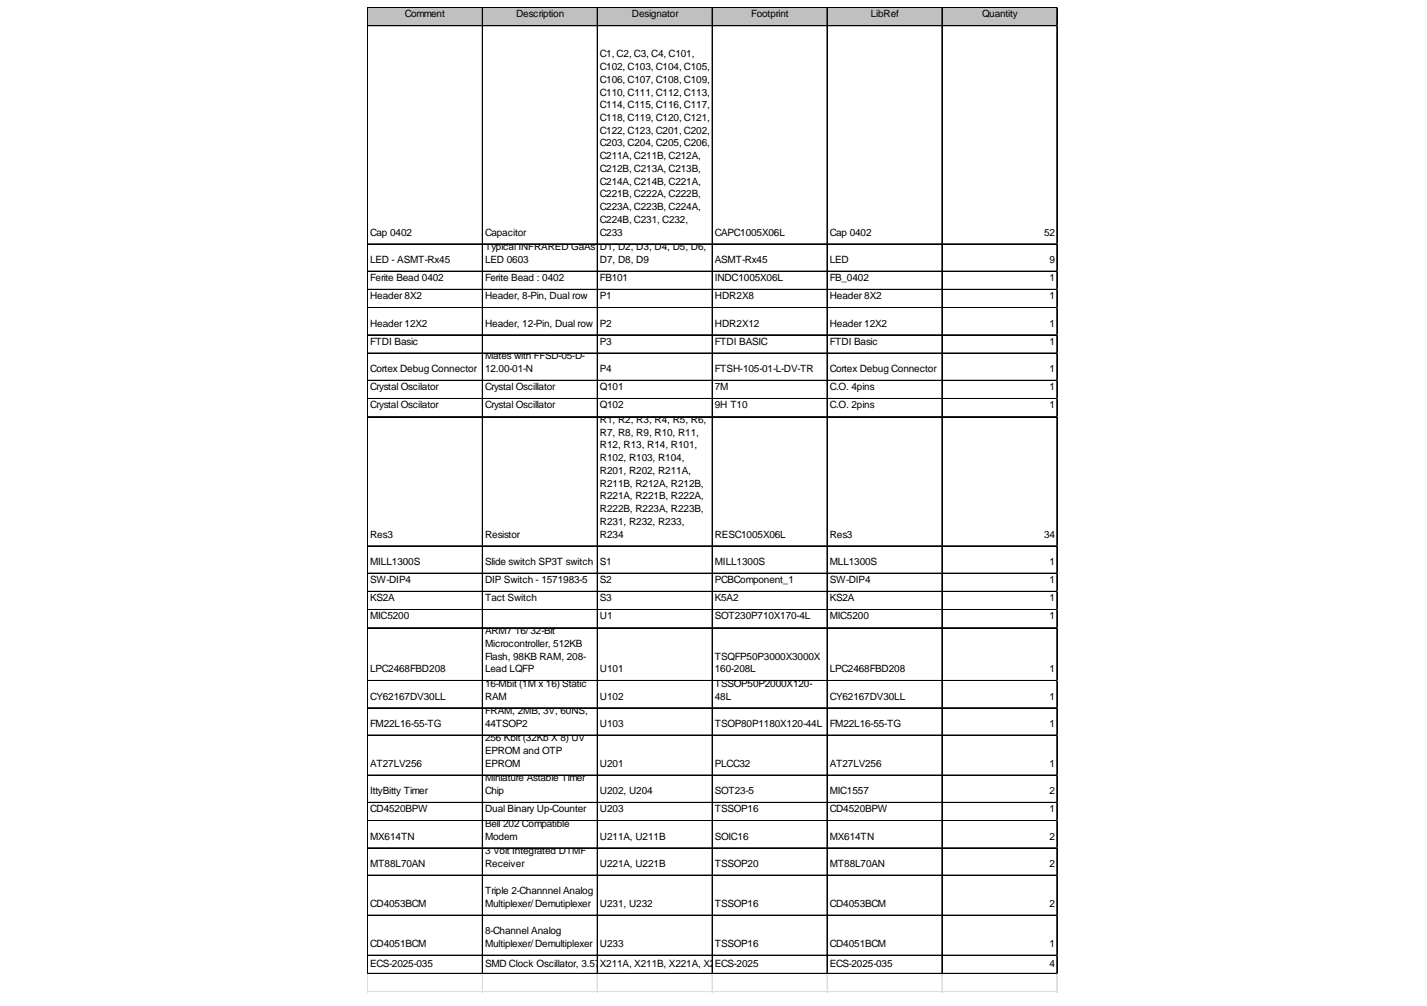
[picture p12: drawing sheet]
<svg xmlns="http://www.w3.org/2000/svg" width="287mm" height="202mm" viewBox="0 0 287 202" stroke-linecap="round" stroke-linejoin="round" font-family="sans-serif">
<defs><g id="words">
<g font-size="2">
<text x="81.4" y="3.5">Comment</text>
<text x="103.7" y="3.5">Description</text>
<text x="127" y="3.5">Designator</text>
<text x="151" y="3.5">Footprint</text>
<text x="175" y="3.5">LibRef</text>
<text x="197.4" y="3.5">Quantity</text>
<text x="120.6" y="11.5">C1, C2, C3, C4, C101,</text>
<text x="120.6" y="14.1">C102, C103, C104, C105,</text>
<text x="120.6" y="16.6">C106, C107, C108, C109,</text>
<text x="120.6" y="19.2">C110, C111, C112, C113,</text>
<text x="120.6" y="21.8">C114, C115, C116, C117,</text>
<text x="120.6" y="24.3">C118, C119, C120, C121,</text>
<text x="120.6" y="26.9">C122, C123, C201, C202,</text>
<text x="120.6" y="29.4">C203, C204, C205, C206,</text>
<text x="120.6" y="32">C211A, C211B, C212A,</text>
<text x="120.6" y="34.6">C212B, C213A, C213B,</text>
<text x="120.6" y="37.1">C214A, C214B, C221A,</text>
<text x="120.6" y="39.7">C221B, C222A, C222B,</text>
<text x="74.4" y="47.3">Cap 0402</text>
<text x="97.5" y="47.3">Capacitor</text>
<text x="120.6" y="42.2">C223A, C223B, C224A,</text>
<text x="120.6" y="44.8">C224B, C231, C232,</text>
<text x="120.6" y="47.3">C233</text>
<text x="143.7" y="47.3">CAPC1005X06L</text>
<text x="166.8" y="47.3">Cap 0402</text>
<text x="209.8" y="47.3">52</text>
<text x="74.4" y="52.8">LED - ASMT-Rx45</text>
<text x="97.5" y="50.3">Typical INFRARED GaAs</text>
<text x="97.5" y="52.8">LED 0603</text>
<text x="120.6" y="50.3">D1, D2, D3, D4, D5, D6,</text>
<text x="120.6" y="52.8">D7, D8, D9</text>
<text x="143.7" y="52.8">ASMT-Rx45</text>
<text x="166.8" y="52.8">LED</text>
<text x="210.9" y="52.8">9</text>
<text x="74.4" y="56.5">Ferite Bead 0402</text>
<text x="97.5" y="56.5">Ferite Bead : 0402</text>
<text x="120.6" y="56.5">FB101</text>
<text x="143.7" y="56.5">INDC1005X06L</text>
<text x="166.8" y="56.5">FB_0402</text>
<text x="210.9" y="56.5">1</text>
<text x="74.4" y="60.1">Header 8X2</text>
<text x="74.4" y="65.6">Header 12X2</text>
<text x="97.5" y="60.1">Header, 8-Pin, Dual row</text>
<text x="97.5" y="65.6">Header, 12-Pin, Dual row</text>
<text x="120.6" y="60.1">P1</text>
<text x="120.6" y="65.6">P2</text>
<text x="143.7" y="60.1">HDR2X8</text>
<text x="143.7" y="65.6">HDR2X12</text>
<text x="166.8" y="60.1">Header 8X2</text>
<text x="166.8" y="65.6">Header 12X2</text>
<text x="210.9" y="60.1">1</text>
<text x="210.9" y="65.6">1</text>
<text x="74.4" y="69.3">FTDI Basic</text>
<text x="120.6" y="69.3">P3</text>
<text x="143.7" y="69.3">FTDI BASIC</text>
<text x="166.8" y="69.3">FTDI Basic</text>
<text x="210.9" y="69.3">1</text>
<text x="74.4" y="74.8">Cortex Debug Connector</text>
<text x="97.5" y="72.2">Mates with FFSD-05-D-</text>
<text x="97.5" y="74.8">12.00-01-N</text>
<text x="120.6" y="74.8">P4</text>
<text x="143.7" y="74.8">FTSH-105-01-L-DV-TR</text>
<text x="166.8" y="74.8">Cortex Debug Connector</text>
<text x="210.9" y="74.8">1</text>
<text x="74.4" y="78.4">Crystal Oscilator</text>
<text x="74.4" y="82.1">Crystal Oscilator</text>
<text x="97.5" y="78.4">Crystal Oscillator</text>
<text x="97.5" y="82.1">Crystal Oscillator</text>
<text x="120.6" y="78.4">Q101</text>
<text x="120.6" y="82.1">Q102</text>
<text x="143.7" y="78.4">7M</text>
<text x="143.7" y="82.1">9H T10</text>
<text x="166.8" y="78.4">C.O. 4pins</text>
<text x="166.8" y="82.1">C.O. 2pins</text>
<text x="210.9" y="78.4">1</text>
<text x="210.9" y="82.1">1</text>
<text x="120.6" y="85">R1, R2, R3, R4, R5, R6,</text>
<text x="120.6" y="87.6">R7, R8, R9, R10, R11,</text>
<text x="120.6" y="90.1">R12, R13, R14, R101,</text>
<text x="120.6" y="92.7">R102, R103, R104,</text>
<text x="120.6" y="95.2">R201, R202, R211A,</text>
<text x="120.6" y="97.8">R211B, R212A, R212B,</text>
<text x="120.6" y="100.4">R221A, R221B, R222A,</text>
<text x="120.6" y="102.9">R222B, R223A, R223B,</text>
<text x="120.6" y="105.5">R231, R232, R233,</text>
<text x="74.4" y="108">Res3</text>
<text x="74.4" y="113.5">MILL1300S</text>
<text x="97.5" y="108">Resistor</text>
<text x="97.5" y="113.5">Slide switch SP3T switch</text>
<text x="120.6" y="108">R234</text>
<text x="120.6" y="113.5">S1</text>
<text x="143.7" y="108">RESC1005X06L</text>
<text x="143.7" y="113.5">MILL1300S</text>
<text x="166.8" y="108">Res3</text>
<text x="166.8" y="113.5">MLL1300S</text>
<text x="209.8" y="108">34</text>
<text x="210.9" y="113.5">1</text>
<text x="74.4" y="117.2">SW-DIP4</text>
<text x="97.5" y="117.2">DIP Switch - 1571983-5</text>
<text x="120.6" y="117.2">S2</text>
<text x="143.7" y="117.2">PCBComponent_1</text>
<text x="166.8" y="117.2">SW-DIP4</text>
<text x="210.9" y="117.2">1</text>
<text x="74.4" y="120.8">KS2A</text>
<text x="74.4" y="124.5">MIC5200</text>
<text x="97.5" y="120.8">Tact Switch</text>
<text x="120.6" y="120.8">S3</text>
<text x="120.6" y="124.5">U1</text>
<text x="143.7" y="120.8">K5A2</text>
<text x="143.7" y="124.5">SOT230P710X170-4L</text>
<text x="166.8" y="120.8">KS2A</text>
<text x="166.8" y="124.5">MIC5200</text>
<text x="210.9" y="120.8">1</text>
<text x="210.9" y="124.5">1</text>
<text x="97.5" y="127.4">ARM7</text>
<text x="97.5" y="130">Microcontroller, 512KB</text>
<text x="103.5" y="127.4">16/32-Bit</text>
<text x="74.4" y="135.1">LPC2468FBD208</text>
<text x="97.5" y="132.5">Flash, 98KB RAM, 208-</text>
<text x="97.5" y="135.1">Lead LQFP</text>
<text x="120.6" y="135.1">U101</text>
<text x="143.7" y="132.5">TSQFP50P3000X3000X</text>
<text x="143.7" y="135.1">160-208L</text>
<text x="166.8" y="135.1">LPC2468FBD208</text>
<text x="210.9" y="135.1">1</text>
<text x="74.4" y="140.6">CY62167DV30LL</text>
<text x="97.5" y="138">16-Mbit (1M x 16) Static</text>
<text x="97.5" y="140.6">RAM</text>
<text x="97.5" y="143.5">FRAM, 2MB, 3V, 60NS,</text>
<text x="120.6" y="140.6">U102</text>
<text x="143.7" y="138">TSSOP50P2000X120-</text>
<text x="143.7" y="140.6">48L</text>
<text x="166.8" y="140.6">CY62167DV30LL</text>
<text x="210.9" y="140.6">1</text>
<text x="74.4" y="146">FM22L16-55-TG</text>
<text x="97.5" y="146">44TSOP2</text>
<text x="97.5" y="149">256 Kbit (32Kb X 8) UV</text>
<text x="120.6" y="146">U103</text>
<text x="143.7" y="146">TSOP80P1180X120-44L</text>
<text x="166.8" y="146">FM22L16-55-TG</text>
<text x="210.9" y="146">1</text>
<text x="74.4" y="154.1">AT27LV256</text>
<text x="97.5" y="151.5">EPROM and OTP</text>
<text x="97.5" y="154.1">EPROM</text>
<text x="120.6" y="154.1">U201</text>
<text x="143.7" y="154.1">PLCC32</text>
<text x="166.8" y="154.1">AT27LV256</text>
<text x="210.9" y="154.1">1</text>
<text x="74.4" y="159.6">IttyBitty Timer</text>
<text x="97.5" y="157">Miniature Astable Timer</text>
<text x="97.5" y="159.6">Chip</text>
<text x="120.6" y="159.6">U202, U204</text>
<text x="143.7" y="159.6">SOT23-5</text>
<text x="166.8" y="159.6">MIC1557</text>
<text x="210.9" y="159.6">2</text>
<text x="74.4" y="163.2">CD4520BPW</text>
<text x="97.5" y="163.2">Dual Binary Up-Counter</text>
<text x="97.5" y="166.2">Bell 202 Compatible</text>
<text x="120.6" y="163.2">U203</text>
<text x="143.7" y="163.2">TSSOP16</text>
<text x="166.8" y="163.2">CD4520BPW</text>
<text x="210.9" y="163.2">1</text>
<text x="74.4" y="168.7">MX614TN</text>
<text x="97.5" y="168.7">Modem</text>
<text x="97.5" y="171.6">3 Volt Integrated DTMF</text>
<text x="120.6" y="168.7">U211A, U211B</text>
<text x="143.7" y="168.7">SOIC16</text>
<text x="166.8" y="168.7">MX614TN</text>
<text x="210.9" y="168.7">2</text>
<text x="74.4" y="174.2">MT88L70AN</text>
<text x="97.5" y="174.2">Receiver</text>
<text x="97.5" y="179.7">Triple 2-Channnel Analog</text>
<text x="120.6" y="174.2">U221A, U221B</text>
<text x="143.7" y="174.2">TSSOP20</text>
<text x="166.8" y="174.2">MT88L70AN</text>
<text x="210.9" y="174.2">2</text>
<text x="74.4" y="182.2">CD4053BCM</text>
<text x="97.5" y="182.2">Multiplexer/Demutiplexer</text>
<text x="120.6" y="182.2">U231, U232</text>
<text x="143.7" y="182.2">TSSOP16</text>
<text x="166.8" y="182.2">CD4053BCM</text>
<text x="210.9" y="182.2">2</text>
<text x="74.4" y="190.3">CD4051BCM</text>
<text x="97.5" y="187.7">8-Channel Analog</text>
<text x="97.5" y="190.3">Multiplexer/Demultiplexer</text>
<text x="120.6" y="190.3">U233</text>
<text x="143.7" y="190.3">TSSOP16</text>
<text x="166.8" y="190.3">CD4051BCM</text>
<text x="210.9" y="190.3">1</text>
<text x="74.4" y="194.3">ECS-2025-035</text>
<text x="97.5" y="194.3">SMD Clock Oscillator, 3.57</text>
<text x="120.6" y="194.3">X211A, X211B, X221A, X2</text>
<text x="120.7" y="194.3">9545MHz</text>
<text x="143.7" y="194.3">ECS-2025</text>
<text x="143.8" y="194.3">21B</text>
<text x="166.8" y="194.3">ECS-2025-035</text>
<text x="210.9" y="194.3">4</text>
</g>
</g></defs>
<path d="M74 1.6h138.6v3.7h-138.6z" fill="#c0c0c0"/>
<g fill="none" stroke="#000" stroke-width=".2">
<path d="M73.8 1.5v194.3M73.9 1.5v194.3M74 1.5h138.6M74 1.6h138.6M74 5.1h138.6M74 5.2h138.6M96.9 1.7v194.1M97 1.7v194.1M120 1.7v194.1M120.1 1.7v194.1M143.1 1.7v194.1M143.2 1.7v194.1"/>
<path d="M166.2 1.7v194.1M166.3 1.7v194.1M189.3 1.7v194.1M189.4 1.7v194.1M212.4 1.7v194.1M212.5 1.7v194.1M74 49h138.6M74 49.1h138.6M74 54.5h138.6M74 54.6h138.6M74 58.1h138.6M74 58.2h138.6"/>
<path d="M74 61.8h138.6M74 61.9h138.6M74 67.3h138.6M74 67.4h138.6M74 70.9h138.6M74 71h138.6M74 76.4h138.6M74 76.5h138.6M74 80.1h138.6M74 80.2h138.6M74 83.7h138.6M74 83.8h138.6"/>
<path d="M74 109.7h138.6M74 109.8h138.6M74 115.2h138.6M74 118.8h138.6M74 118.9h138.6M74 122.5h138.6M74 122.6h138.6M74 126.1h138.6M74 126.2h138.6M74 136.7h138.6M74 136.8h138.6M74 142.2h138.6"/>
<path d="M74 142.3h138.6M74 147.7h138.6M74 147.8h138.6M74 155.7h138.6M74 155.8h138.6M74 161.2h138.6M74 161.3h138.6M74 164.9h138.6M74 165h138.6M74 170.4h138.6M74 175.8h138.6M74 175.9h138.6"/>
<path d="M74 183.9h138.6M74 184h138.6M74 191.9h138.6M74 192h138.6M74 195.6h138.6M74 195.7h138.6"/>
</g>
<g fill="none" stroke="#dadcdd" stroke-width=".2">
<path d="M212.6 1.5h.1M73.8 195.8v3.7M73.9 195.8v3.7M96.9 195.8v3.7M97 195.8v3.7M120 195.8v3.7M120.1 195.8v3.7M143.1 195.8v3.7M143.2 195.8v3.7M166.2 195.8v3.7M166.3 195.8v3.7M189.3 195.8v3.7"/>
<path d="M189.4 195.8v3.7M212.4 195.8v3.7M212.5 195.8v3.7"/>
</g>
<path d="M212.6 1.5v.2z" fill="#dadcdd"/>
<path d="M212.6 5.1h.1" fill="none" stroke="#dadcdd" stroke-width=".2"/>
<path d="M212.6 5.1v.2z" fill="#dadcdd"/>
<path d="M212.6 49h.1" fill="none" stroke="#dadcdd" stroke-width=".2"/>
<path d="M212.6 49v.2z" fill="#dadcdd"/>
<path d="M212.6 54.5h.1" fill="none" stroke="#dadcdd" stroke-width=".2"/>
<path d="M212.6 54.5v.2z" fill="#dadcdd"/>
<path d="M212.6 58.1h.1" fill="none" stroke="#dadcdd" stroke-width=".2"/>
<path d="M212.6 58.1v.2z" fill="#dadcdd"/>
<path d="M212.6 61.8h.1" fill="none" stroke="#dadcdd" stroke-width=".2"/>
<path d="M212.6 61.8v.2z" fill="#dadcdd"/>
<path d="M212.6 67.3h.1" fill="none" stroke="#dadcdd" stroke-width=".2"/>
<path d="M212.6 67.3v.2z" fill="#dadcdd"/>
<path d="M212.6 70.9h.1" fill="none" stroke="#dadcdd" stroke-width=".2"/>
<path d="M212.6 70.9v.2z" fill="#dadcdd"/>
<path d="M212.6 76.4h.1" fill="none" stroke="#dadcdd" stroke-width=".2"/>
<path d="M212.6 76.4v.2z" fill="#dadcdd"/>
<path d="M212.6 80.1h.1" fill="none" stroke="#dadcdd" stroke-width=".2"/>
<path d="M212.6 80.1v.1z" fill="#dadcdd"/>
<path d="M212.6 83.7h.1" fill="none" stroke="#dadcdd" stroke-width=".2"/>
<path d="M212.6 83.7v.2z" fill="#dadcdd"/>
<path d="M212.6 109.7h.1" fill="none" stroke="#dadcdd" stroke-width=".2"/>
<path d="M212.6 109.7v.2z" fill="#dadcdd"/>
<path d="M212.6 115.2h.1" fill="none" stroke="#dadcdd" stroke-width=".2"/>
<path d="M212.6 115.2v.1z" fill="#dadcdd"/>
<path d="M212.6 118.8h.1" fill="none" stroke="#dadcdd" stroke-width=".2"/>
<path d="M212.6 118.8v.2z" fill="#dadcdd"/>
<path d="M212.6 122.5h.1" fill="none" stroke="#dadcdd" stroke-width=".2"/>
<path d="M212.6 122.5v.1z" fill="#dadcdd"/>
<path d="M212.6 126.1h.1" fill="none" stroke="#dadcdd" stroke-width=".2"/>
<path d="M212.6 126.1v.2z" fill="#dadcdd"/>
<path d="M212.6 136.7h.1" fill="none" stroke="#dadcdd" stroke-width=".2"/>
<path d="M212.6 136.7v.2z" fill="#dadcdd"/>
<path d="M212.6 142.2h.1" fill="none" stroke="#dadcdd" stroke-width=".2"/>
<path d="M212.6 142.2v.2z" fill="#dadcdd"/>
<path d="M212.6 147.7h.1" fill="none" stroke="#dadcdd" stroke-width=".2"/>
<path d="M212.6 147.7v.2z" fill="#dadcdd"/>
<path d="M212.6 155.7h.1" fill="none" stroke="#dadcdd" stroke-width=".2"/>
<path d="M212.6 155.7v.2z" fill="#dadcdd"/>
<path d="M212.6 161.2h.1" fill="none" stroke="#dadcdd" stroke-width=".2"/>
<path d="M212.6 161.2v.2z" fill="#dadcdd"/>
<path d="M212.6 164.9h.1" fill="none" stroke="#dadcdd" stroke-width=".2"/>
<path d="M212.6 164.9v.2z" fill="#dadcdd"/>
<path d="M212.6 170.4h.1" fill="none" stroke="#dadcdd" stroke-width=".2"/>
<path d="M212.6 170.4v.1z" fill="#dadcdd"/>
<path d="M212.6 175.8h.1" fill="none" stroke="#dadcdd" stroke-width=".2"/>
<path d="M212.6 175.8v.2z" fill="#dadcdd"/>
<path d="M212.6 183.9h.1" fill="none" stroke="#dadcdd" stroke-width=".2"/>
<path d="M212.6 183.9v.2z" fill="#dadcdd"/>
<path d="M212.6 191.9h.1" fill="none" stroke="#dadcdd" stroke-width=".2"/>
<path d="M212.6 191.9v.2z" fill="#dadcdd"/>
<path d="M212.6 195.6h.1" fill="none" stroke="#dadcdd" stroke-width=".2"/>
<path d="M212.6 195.6v.2z" fill="#dadcdd"/>
<path d="M73.8 199.2h138.8M73.8 199.3h138.8" fill="none" stroke="#dadcdd" stroke-width=".2"/>
<use href="#words"/>
</svg>
